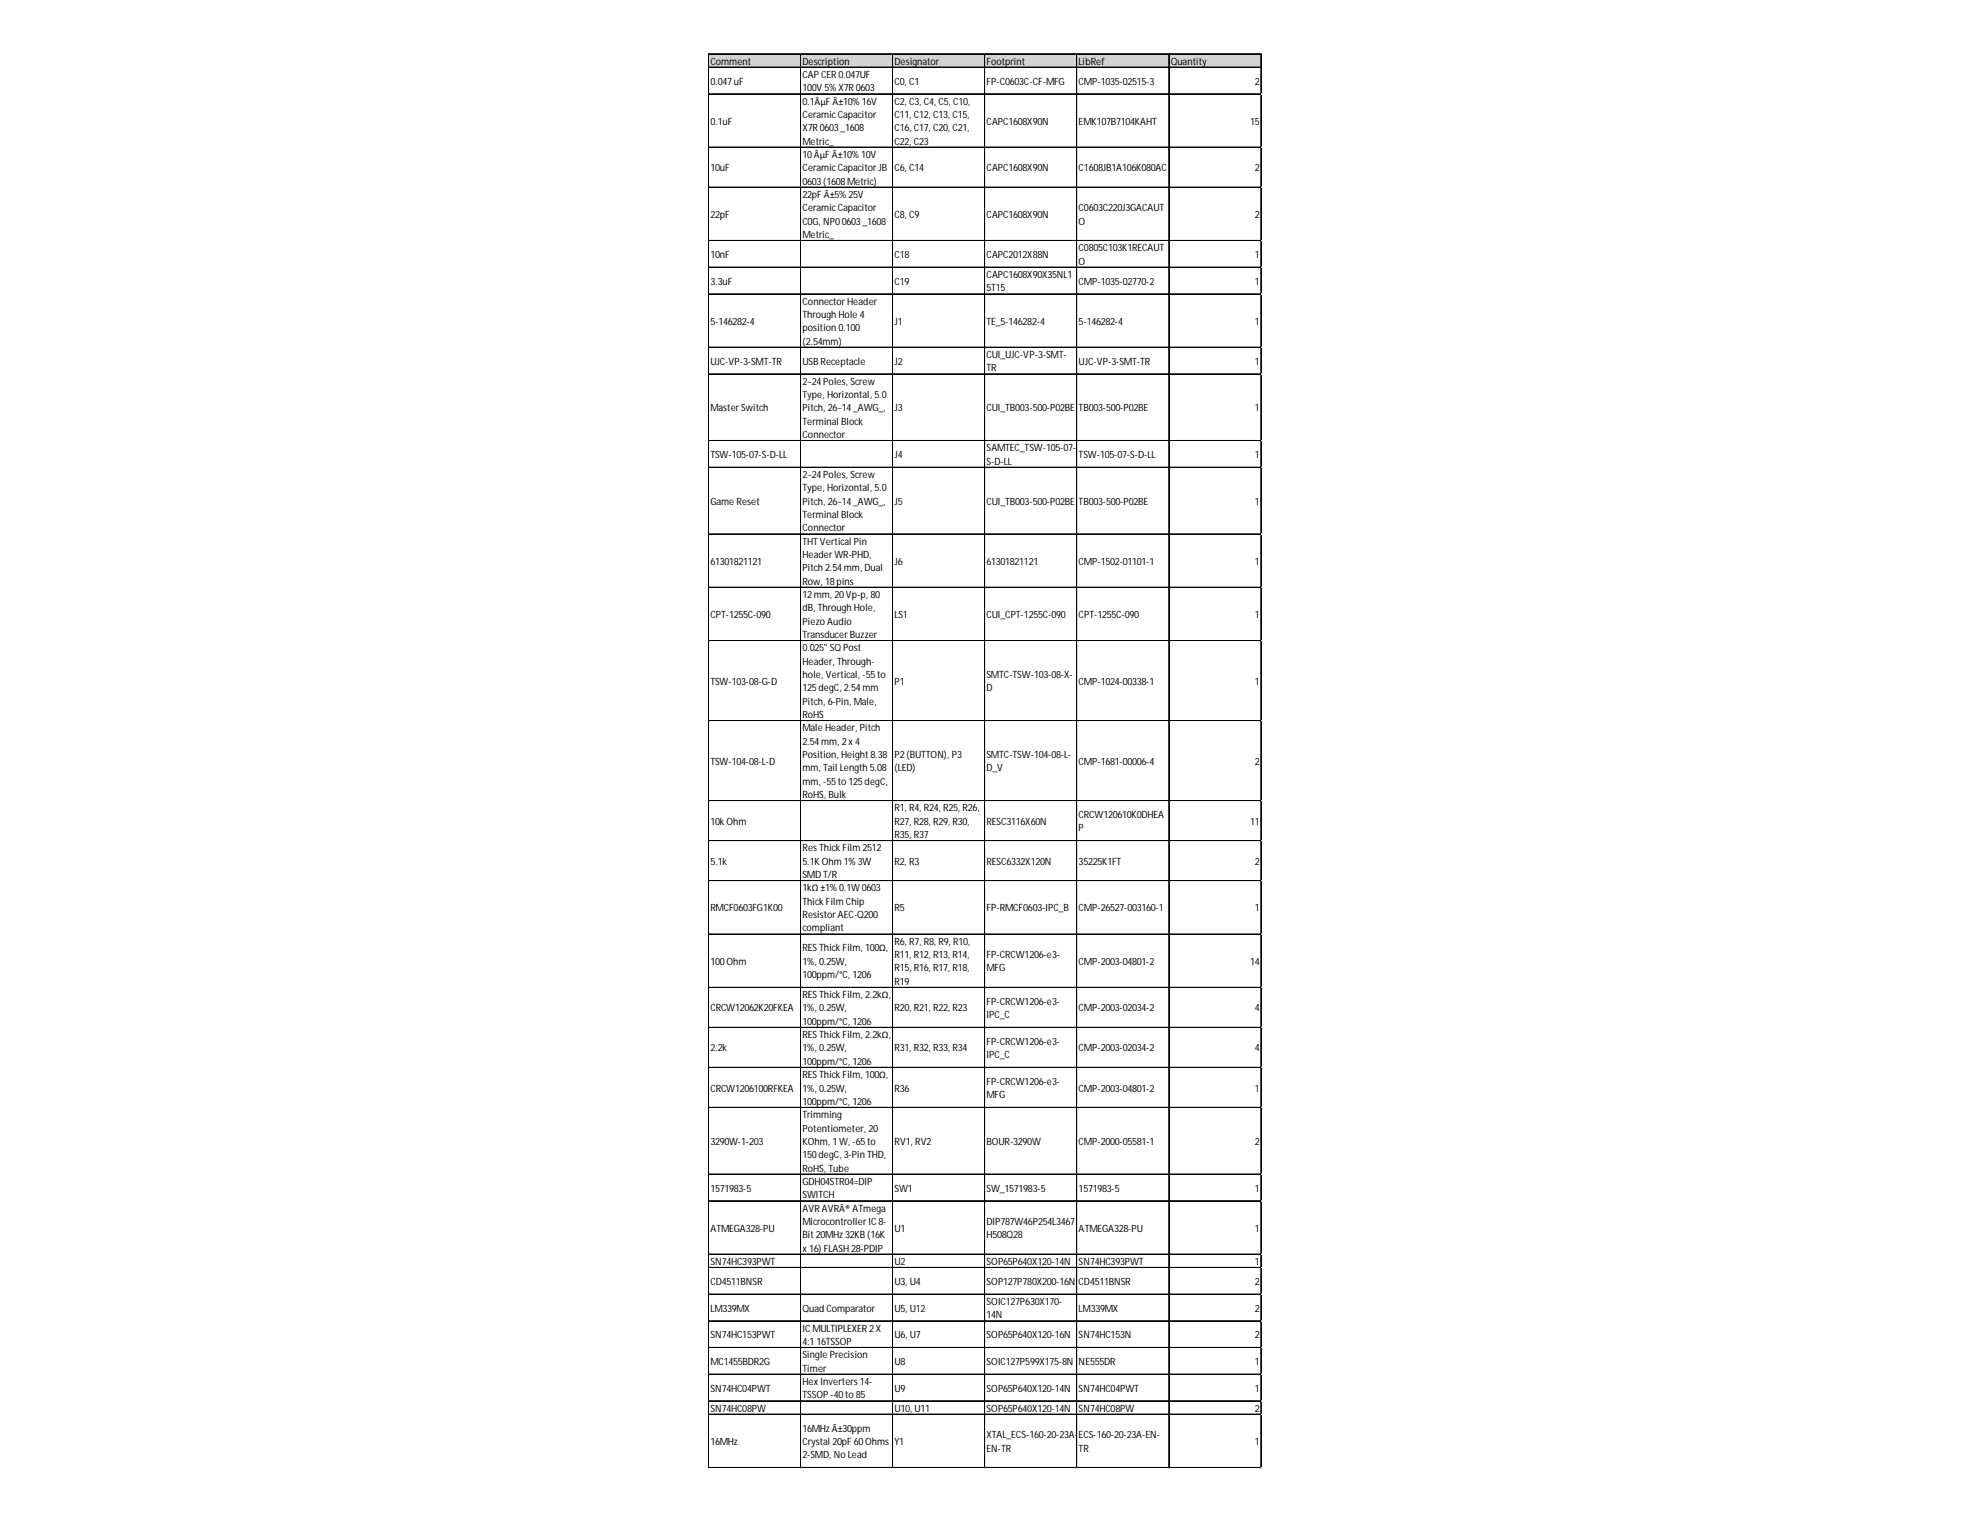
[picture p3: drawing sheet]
<svg xmlns="http://www.w3.org/2000/svg" width="279mm" height="216mm" viewBox="0 0 279 216" stroke-linecap="round" stroke-linejoin="round" font-family="sans-serif">
<defs><g id="words">
<g font-size="1.4">
<text x="100.7" y="9.1">Comment</text>
<text x="100.7" y="12">0.047uF</text>
<text x="113.7" y="9.1">Description</text>
<text x="113.7" y="11">CAP CER 0.047UF</text>
<text x="126.7" y="9.1">Designator</text>
<text x="126.7" y="12">C0, C1</text>
<text x="139.8" y="9.1">Footprint</text>
<text x="139.8" y="12">FP-C0603C-CF-MFG</text>
<text x="152.8" y="9.1">LibRef</text>
<text x="152.8" y="12">CMP-1035-02515-3</text>
<text x="165.9" y="9.1">Quantity</text>
<text x="177.8" y="12">2</text>
<text x="100.7" y="17.6">0.1uF</text>
<text x="113.7" y="12.9">100V 5% X7R 0603</text>
<text x="113.7" y="14.8">0.1ÂµF Â±10% 16V</text>
<text x="113.7" y="16.7">CeramicCapacitor</text>
<text x="126.7" y="14.8">C2, C3, C4, C5, C10,</text>
<text x="126.7" y="16.7">C11, C12, C13, C15,</text>
<text x="139.8" y="17.6">CAPC1608X90N</text>
<text x="152.8" y="17.6">EMK107B7104KAHT</text>
<text x="177.1" y="17.6">15</text>
<text x="113.7" y="18.6">X7R 0603_1608</text>
<text x="113.7" y="20.5">Metric_</text>
<text x="113.7" y="22.4">10ÂµF Â±10% 10V</text>
<text x="126.7" y="18.6">C16, C17, C20, C21,</text>
<text x="126.7" y="20.5">C22, C23</text>
<text x="100.7" y="24.3">10uF</text>
<text x="113.7" y="24.3">CeramicCapacitor JB</text>
<text x="113.7" y="26.2">0603(1608Metric)</text>
<text x="113.7" y="28">22pF Â±5% 25V</text>
<text x="113.7" y="29.9">CeramicCapacitor</text>
<text x="126.7" y="24.3">C6, C14</text>
<text x="139.8" y="24.3">CAPC1608X90N</text>
<text x="152.8" y="24.3">C1608JB1A106K080AC</text>
<text x="152.8" y="29.9">C0603C220J3GACAUT</text>
<text x="177.8" y="24.3">2</text>
<text x="100.7" y="30.9">22pF</text>
<text x="113.7" y="31.8">C0G, NP00603_1608</text>
<text x="113.7" y="33.7">Metric_</text>
<text x="126.7" y="30.9">C8, C9</text>
<text x="139.8" y="30.9">CAPC1608X90N</text>
<text x="152.8" y="31.8">O</text>
<text x="152.8" y="35.6">C0805C103K1RECAUT</text>
<text x="177.8" y="30.9">2</text>
<text x="100.7" y="36.5">10nF</text>
<text x="100.7" y="40.3">3.3uF</text>
<text x="126.7" y="36.5">C18</text>
<text x="126.7" y="40.3">C19</text>
<text x="139.8" y="36.5">CAPC2012X88N</text>
<text x="139.8" y="39.4">CAPC1608X90X35NL1</text>
<text x="139.8" y="41.3">5T15</text>
<text x="152.8" y="37.5">O</text>
<text x="152.8" y="40.3">CMP-1035-02770-2</text>
<text x="177.8" y="36.5">1</text>
<text x="177.8" y="40.3">1</text>
<text x="100.7" y="46">5-146282-4</text>
<text x="113.7" y="43.2">Connector Header</text>
<text x="113.7" y="45">Through Hole 4</text>
<text x="113.7" y="46.9">position 0.100</text>
<text x="126.7" y="46">J1</text>
<text x="139.8" y="46">TE_5-146282-4</text>
<text x="152.8" y="46">5-146282-4</text>
<text x="177.8" y="46">1</text>
<text x="100.7" y="51.7">UJC-VP-3-SMT-TR</text>
<text x="113.7" y="48.8">(2.54mm)</text>
<text x="113.7" y="51.7">USB Receptacle</text>
<text x="126.7" y="51.7">J2</text>
<text x="139.8" y="50.7">CUI_UJC-VP-3-SMT-</text>
<text x="139.8" y="52.6">TR</text>
<text x="152.8" y="51.7">UJC-VP-3-SMT-TR</text>
<text x="177.8" y="51.7">1</text>
<text x="100.7" y="58.3">MasterSwitch</text>
<text x="113.7" y="54.5">2~24Poles, Screw</text>
<text x="113.7" y="56.4">Type, Horizontal, 5.0</text>
<text x="113.7" y="58.3">Pitch, 26~14_AWG_,</text>
<text x="126.7" y="58.3">J3</text>
<text x="139.8" y="58.3">CUI_TB003-500-P02BE</text>
<text x="152.8" y="58.3">TB003-500-P02BE</text>
<text x="177.8" y="58.3">1</text>
<text x="100.7" y="64.9">TSW-105-07-S-D-LL</text>
<text x="113.7" y="60.2">Terminal Block</text>
<text x="113.7" y="62">Connector</text>
<text x="126.7" y="64.9">J4</text>
<text x="139.8" y="63.9">SAMTEC_TSW-105-07-</text>
<text x="139.8" y="65.8">S-D-LL</text>
<text x="152.8" y="64.9">TSW-105-07-S-D-LL</text>
<text x="177.8" y="64.9">1</text>
<text x="100.7" y="71.5">Game Reset</text>
<text x="113.7" y="67.7">2~24Poles, Screw</text>
<text x="113.7" y="69.6">Type, Horizontal, 5.0</text>
<text x="113.7" y="71.5">Pitch, 26~14_AWG_,</text>
<text x="126.7" y="71.5">J5</text>
<text x="139.8" y="71.5">CUI_TB003-500-P02BE</text>
<text x="152.8" y="71.5">TB003-500-P02BE</text>
<text x="177.8" y="71.5">1</text>
<text x="113.7" y="73.4">Terminal Block</text>
<text x="113.7" y="75.3">Connector</text>
<text x="113.7" y="77.2">THT Vertical Pin</text>
<text x="100.7" y="80">61301821121</text>
<text x="113.7" y="79.1">HeaderWR-PHD,</text>
<text x="113.7" y="80.9">Pitch 2.54mm, Dual</text>
<text x="113.7" y="82.8">Row, 18pins</text>
<text x="126.7" y="80">J6</text>
<text x="139.8" y="80">61301821121</text>
<text x="152.8" y="80">CMP-1502-01101-1</text>
<text x="177.8" y="80">1</text>
<text x="100.7" y="87.6">CPT-1255C-090</text>
<text x="113.7" y="84.7">12mm, 20Vp-p, 80</text>
<text x="113.7" y="86.6">dB, Through Hole,</text>
<text x="113.7" y="88.5">Piezo Audio</text>
<text x="126.7" y="87.6">LS1</text>
<text x="139.8" y="87.6">CUI_CPT-1255C-090</text>
<text x="152.8" y="87.6">CPT-1255C-090</text>
<text x="177.8" y="87.6">1</text>
<text x="113.7" y="90.4">TransducerBuzzer</text>
<text x="113.7" y="92.3">0.025&quot; SQ Post</text>
<text x="113.7" y="94.2">Header, Through-</text>
<text x="100.7" y="97">TSW-103-08-G-D</text>
<text x="113.7" y="96.1">hole, Vertical, -55to</text>
<text x="113.7" y="97.9">125degC, 2.54mm</text>
<text x="113.7" y="99.8">Pitch, 6-Pin, Male,</text>
<text x="113.7" y="101.7">RoHS</text>
<text x="126.7" y="97">P1</text>
<text x="139.8" y="96.1">SMTC-TSW-103-08-X-</text>
<text x="139.8" y="97.9">D</text>
<text x="152.8" y="97">CMP-1024-00338-1</text>
<text x="177.8" y="97">1</text>
<text x="113.7" y="103.6">Male Header, Pitch</text>
<text x="113.7" y="105.5">2.54mm, 2x 4</text>
<text x="113.7" y="107.4">Position, Height 8.38</text>
<text x="126.7" y="107.4">P2(BUTTON), P3</text>
<text x="139.8" y="107.4">SMTC-TSW-104-08-L-</text>
<text x="100.7" y="108.3">TSW-104-08-L-D</text>
<text x="113.7" y="109.3">mm, Tail Length 5.08</text>
<text x="113.7" y="111.2">mm, -55to 125degC,</text>
<text x="113.7" y="113.1">RoHS, Bulk</text>
<text x="126.7" y="109.3">(LED)</text>
<text x="139.8" y="109.3">D_V</text>
<text x="152.8" y="108.3">CMP-1681-00006-4</text>
<text x="177.8" y="108.3">2</text>
<text x="100.7" y="116.8">10k Ohm</text>
<text x="126.7" y="115">R1, R4, R24, R25, R26,</text>
<text x="126.7" y="116.8">R27, R28, R29, R30,</text>
<text x="126.7" y="118.7">R35, R37</text>
<text x="139.8" y="116.8">RESC3116X60N</text>
<text x="152.8" y="115.9">CRCW120610K0DHEA</text>
<text x="152.8" y="117.8">P</text>
<text x="177.1" y="116.8">11</text>
<text x="100.7" y="122.5">5.1k</text>
<text x="113.7" y="120.6">ResThick Film 2512</text>
<text x="113.7" y="122.5">5.1K Ohm 1% 3W</text>
<text x="113.7" y="124.4">SMD T/R</text>
<text x="126.7" y="122.5">R2, R3</text>
<text x="139.8" y="122.5">RESC6332X120N</text>
<text x="152.8" y="122.5">35225K1FT</text>
<text x="177.8" y="122.5">2</text>
<text x="100.7" y="129.1">RMCF0603FG1K00</text>
<text x="113.7" y="126.3">1kΩ ±1% 0.1W 0603</text>
<text x="113.7" y="128.2">Thick Film Chip</text>
<text x="113.7" y="130.1">Resistor AEC-Q200</text>
<text x="113.7" y="132">compliant</text>
<text x="126.7" y="129.1">R5</text>
<text x="139.8" y="129.1">FP-RMCF0603-IPC_B</text>
<text x="152.8" y="129.1">CMP-26527-003160-1</text>
<text x="177.8" y="129.1">1</text>
<text x="100.7" y="136.7">100Ohm</text>
<text x="113.7" y="134.8">RESThick Film, 100Ω,</text>
<text x="113.7" y="136.7">1%, 0.25W,</text>
<text x="126.7" y="133.8">R6, R7, R8, R9, R10,</text>
<text x="126.7" y="135.7">R11, R12, R13, R14,</text>
<text x="126.7" y="137.6">R15, R16, R17, R18,</text>
<text x="139.8" y="135.7">FP-CRCW1206-e3-</text>
<text x="139.8" y="137.6">MFG</text>
<text x="152.8" y="136.7">CMP-2003-04801-2</text>
<text x="177.1" y="136.7">14</text>
<text x="100.7" y="143.3">CRCW12062K20FKEA</text>
<text x="113.7" y="138.6">100ppm/°C, 1206</text>
<text x="113.7" y="141.4">RESThick Film, 2.2kΩ,</text>
<text x="113.7" y="143.3">1%, 0.25W,</text>
<text x="126.7" y="139.5">R19</text>
<text x="126.7" y="143.3">R20, R21, R22, R23</text>
<text x="139.8" y="142.3">FP-CRCW1206-e3-</text>
<text x="152.8" y="143.3">CMP-2003-02034-2</text>
<text x="177.8" y="143.3">4</text>
<text x="100.7" y="149">2.2k</text>
<text x="113.7" y="145.2">100ppm/°C, 1206</text>
<text x="113.7" y="147.1">RESThick Film, 2.2kΩ,</text>
<text x="113.7" y="149">1%, 0.25W,</text>
<text x="126.7" y="149">R31, R32, R33, R34</text>
<text x="139.8" y="144.2">IPC_C</text>
<text x="139.8" y="148">FP-CRCW1206-e3-</text>
<text x="139.8" y="149.9">IPC_C</text>
<text x="152.8" y="149">CMP-2003-02034-2</text>
<text x="177.8" y="149">4</text>
<text x="100.7" y="154.6">CRCW1206100RFKEA</text>
<text x="113.7" y="150.9">100ppm/°C, 1206</text>
<text x="113.7" y="152.7">RESThick Film, 100Ω,</text>
<text x="113.7" y="154.6">1%, 0.25W,</text>
<text x="126.7" y="154.6">R36</text>
<text x="139.8" y="153.7">FP-CRCW1206-e3-</text>
<text x="139.8" y="155.6">MFG</text>
<text x="152.8" y="154.6">CMP-2003-04801-2</text>
<text x="177.8" y="154.6">1</text>
<text x="113.7" y="156.5">100ppm/°C, 1206</text>
<text x="113.7" y="158.4">Trimming</text>
<text x="113.7" y="160.3">Potentiometer, 20</text>
<text x="100.7" y="162.2">3290W-1-203</text>
<text x="113.7" y="162.2">KOhm, 1W, -65to</text>
<text x="113.7" y="164.1">150degC, 3-Pin THD,</text>
<text x="113.7" y="166">RoHS, Tube</text>
<text x="113.7" y="167.9">GDH04STR04=DIP</text>
<text x="126.7" y="162.2">RV1, RV2</text>
<text x="139.8" y="162.2">BOUR-3290W</text>
<text x="152.8" y="162.2">CMP-2000-05581-1</text>
<text x="177.8" y="162.2">2</text>
<text x="100.7" y="168.8">1571983-5</text>
<text x="113.7" y="169.7">SWITCH</text>
<text x="113.7" y="171.6">AVR AVRÂ® ATmega</text>
<text x="113.7" y="173.5">MicrocontrollerIC8-</text>
<text x="126.7" y="168.8">SW1</text>
<text x="139.8" y="168.8">SW_1571983-5</text>
<text x="139.8" y="173.5">DIP787W46P254L3467</text>
<text x="152.8" y="168.8">1571983-5</text>
<text x="177.8" y="168.8">1</text>
<text x="100.7" y="174.5">ATMEGA328-PU</text>
<text x="100.7" y="179.2">SN74HC393PWT</text>
<text x="113.7" y="175.4">Bit 20MHz 32KB (16K</text>
<text x="113.7" y="177.3">x 16) FLASH 28-PDIP</text>
<text x="126.7" y="174.5">U1</text>
<text x="126.7" y="179.2">U2</text>
<text x="139.8" y="175.4">H508Q28</text>
<text x="139.8" y="179.2">SOP65P640X120-14N</text>
<text x="152.8" y="174.5">ATMEGA328-PU</text>
<text x="152.8" y="179.2">SN74HC393PWT</text>
<text x="177.8" y="174.5">1</text>
<text x="177.8" y="179.2">1</text>
<text x="100.7" y="182">CD4511BNSR</text>
<text x="100.7" y="185.8">LM339MX</text>
<text x="113.7" y="185.8">Quad Comparator</text>
<text x="126.7" y="182">U3, U4</text>
<text x="126.7" y="185.8">U5, U12</text>
<text x="139.8" y="182">SOP127P780X200-16N</text>
<text x="139.8" y="184.9">SOIC127P630X170-</text>
<text x="152.8" y="182">CD4511BNSR</text>
<text x="152.8" y="185.8">LM339MX</text>
<text x="177.8" y="182">2</text>
<text x="177.8" y="185.8">2</text>
<text x="100.7" y="189.6">SN74HC153PWT</text>
<text x="113.7" y="188.6">ICMULTIPLEXER 2X</text>
<text x="113.7" y="190.5">4:1</text>
<text x="115.7" y="190.5">16TSSOP</text>
<text x="126.7" y="189.6">U6, U7</text>
<text x="139.8" y="186.8">14N</text>
<text x="139.8" y="189.6">SOP65P640X120-16N</text>
<text x="152.8" y="189.6">SN74HC153N</text>
<text x="177.8" y="189.6">2</text>
<text x="100.7" y="193.4">MC1455BDR2G</text>
<text x="100.7" y="197.1">SN74HC04PWT</text>
<text x="113.7" y="192.4">Single Precision</text>
<text x="113.7" y="194.3">Timer</text>
<text x="113.7" y="196.2">Hex Inverters14-</text>
<text x="126.7" y="193.4">U8</text>
<text x="126.7" y="197.1">U9</text>
<text x="139.8" y="193.4">SOIC127P599X175-8N</text>
<text x="139.8" y="197.1">SOP65P640X120-14N</text>
<text x="152.8" y="193.4">NE555DR</text>
<text x="152.8" y="197.1">SN74HC04PWT</text>
<text x="177.8" y="193.4">1</text>
<text x="177.8" y="197.1">1</text>
<text x="100.7" y="200">SN74HC08PW</text>
<text x="113.7" y="198.1">TSSOP -40to 85</text>
<text x="113.7" y="202.8">16MHz Â±30ppm</text>
<text x="126.7" y="200">U10, U11</text>
<text x="139.8" y="200">SOP65P640X120-14N</text>
<text x="139.8" y="203.8">XTAL_ECS-160-20-23A-</text>
<text x="152.8" y="200">SN74HC08PW</text>
<text x="152.8" y="203.8">ECS-160-20-23A-EN-</text>
<text x="177.8" y="200">2</text>
<text x="100.7" y="204.7">16MHz</text>
<text x="113.7" y="204.7">Crystal 20pF 60Ohms</text>
<text x="113.7" y="206.6">2-SMD, No Lead</text>
<text x="126.7" y="204.7">Y1</text>
<text x="139.8" y="205.6">EN-TR</text>
<text x="152.8" y="205.6">TR</text>
<text x="177.8" y="204.7">1</text>
</g>
</g></defs>
<path d="M100.4 7.7h78.4v1.9h-78.4z" fill="#d3d3d3"/>
<g fill="none" stroke="#000" stroke-width=".14">
<path d="M100.4 7.6v200.4M100.5 7.6h78.2M100.5 7.7h78.2M100.5 9.5h78.2M100.5 13.3h78.2M113.4 7.7v200.3M113.5 7.7v200.3M126.5 7.7v200.3M139.5 7.7v200.3M152.5 7.7v200.3M152.6 7.7v200.3M165.6 7.7v200.3"/>
<path d="M178.6 7.7v200.3M178.7 7.7v200.3M100.5 20.8h78.2M100.5 20.9h78.2M100.5 26.5h78.2M100.5 34.1h78.2M100.5 37.8h78.2M100.5 37.9h78.2M100.5 41.6h78.2M100.5 41.7h78.2M100.5 49.2h78.2M100.5 53h78.2"/>
<path d="M100.5 62.4h78.2M100.5 66.2h78.2M100.5 75.6h78.2M100.5 75.7h78.2M100.5 83.2h78.2M100.5 90.7h78.2M100.5 90.8h78.2M100.5 102.1h78.2M100.5 113.4h78.2M100.5 113.5h78.2M100.5 119.1h78.2M100.5 124.8h78.2"/>
<path d="M100.5 132.3h78.2M100.5 132.4h78.2M100.5 139.9h78.2M100.5 145.5h78.2M100.5 145.6h78.2M100.5 151.2h78.2M100.5 151.3h78.2M100.5 156.9h78.2M100.5 166.3h78.2M100.5 166.4h78.2M100.5 170.1h78.2M100.5 177.7h78.2"/>
<path d="M100.5 179.5h78.2M100.5 179.6h78.2M100.5 183.3h78.2M100.5 183.4h78.2M100.5 187.1h78.2M100.5 190.9h78.2M100.5 194.7h78.2M100.5 198.4h78.2M100.5 198.5h78.2M100.5 200.3h78.2M100.5 200.4h78.2M100.5 207.9h78.2"/>
</g>
<path d="M100.4 208h.1" fill="none" stroke="#e0e0e0" stroke-width=".14"/>
<path d="M100.4 208h.1z" fill="#e0e0e0"/>
<path d="M113.4 208h.1" fill="none" stroke="#e0e0e0" stroke-width=".14"/>
<path d="M113.4 208h.1z" fill="#e0e0e0"/>
<path d="M126.5 208h.1" fill="none" stroke="#e0e0e0" stroke-width=".14"/>
<path d="M126.5 208h.1z" fill="#e0e0e0"/>
<path d="M139.5 208h.1" fill="none" stroke="#e0e0e0" stroke-width=".14"/>
<path d="M139.5 208h.1z" fill="#e0e0e0"/>
<path d="M152.5 208h.1" fill="none" stroke="#e0e0e0" stroke-width=".14"/>
<path d="M152.5 208h.1z" fill="#e0e0e0"/>
<path d="M165.6 208h.1" fill="none" stroke="#e0e0e0" stroke-width=".14"/>
<path d="M165.6 208h.1z" fill="#e0e0e0"/>
<path d="M178.6 208h.1" fill="none" stroke="#e0e0e0" stroke-width=".14"/>
<path d="M178.6 208h.1z" fill="#e0e0e0"/>
<path d="M178.7 13.3h.1" fill="none" stroke="#e0e0e0" stroke-width=".14"/>
<path d="M178.7 13.3l.1 .1z" fill="#e0e0e0"/>
<path d="M178.7 20.8h.1" fill="none" stroke="#e0e0e0" stroke-width=".14"/>
<path d="M178.7 20.8l.1 .1z" fill="#e0e0e0"/>
<path d="M178.7 26.5h.1" fill="none" stroke="#e0e0e0" stroke-width=".14"/>
<path d="M178.7 26.5l.1 .1z" fill="#e0e0e0"/>
<path d="M178.7 34.1h.1" fill="none" stroke="#e0e0e0" stroke-width=".14"/>
<path d="M178.7 34.1l.1 .1z" fill="#e0e0e0"/>
<path d="M178.7 37.8h.1" fill="none" stroke="#e0e0e0" stroke-width=".14"/>
<path d="M178.7 37.8l.1 .1z" fill="#e0e0e0"/>
<path d="M178.7 41.6h.1" fill="none" stroke="#e0e0e0" stroke-width=".14"/>
<path d="M178.7 41.6l.1 .1z" fill="#e0e0e0"/>
<path d="M178.7 49.2h.1" fill="none" stroke="#e0e0e0" stroke-width=".14"/>
<path d="M178.7 49.2l.1 .1z" fill="#e0e0e0"/>
<path d="M178.7 53h.1" fill="none" stroke="#e0e0e0" stroke-width=".14"/>
<path d="M178.7 53h.1z" fill="#e0e0e0"/>
<path d="M178.7 62.4h.1" fill="none" stroke="#e0e0e0" stroke-width=".14"/>
<path d="M178.7 62.4l.1 .1z" fill="#e0e0e0"/>
<path d="M178.7 66.2h.1" fill="none" stroke="#e0e0e0" stroke-width=".14"/>
<path d="M178.7 66.2l.1 .1z" fill="#e0e0e0"/>
<path d="M178.7 75.6h.1" fill="none" stroke="#e0e0e0" stroke-width=".14"/>
<path d="M178.7 75.6l.1 .1z" fill="#e0e0e0"/>
<path d="M178.7 83.2h.1" fill="none" stroke="#e0e0e0" stroke-width=".14"/>
<path d="M178.7 83.2l.1 .1z" fill="#e0e0e0"/>
<path d="M178.7 90.7h.1" fill="none" stroke="#e0e0e0" stroke-width=".14"/>
<path d="M178.7 90.7l.1 .1z" fill="#e0e0e0"/>
<path d="M178.7 102.1h.1" fill="none" stroke="#e0e0e0" stroke-width=".14"/>
<path d="M178.7 102.1l.1 .1z" fill="#e0e0e0"/>
<path d="M178.7 113.4h.1" fill="none" stroke="#e0e0e0" stroke-width=".14"/>
<path d="M178.7 113.4l.1 .1z" fill="#e0e0e0"/>
<path d="M178.7 119.1h.1" fill="none" stroke="#e0e0e0" stroke-width=".14"/>
<path d="M178.7 119.1l.1 .1z" fill="#e0e0e0"/>
<path d="M178.7 124.8h.1" fill="none" stroke="#e0e0e0" stroke-width=".14"/>
<path d="M178.7 124.8h.1z" fill="#e0e0e0"/>
<path d="M178.7 132.3h.1" fill="none" stroke="#e0e0e0" stroke-width=".14"/>
<path d="M178.7 132.3l.1 .1z" fill="#e0e0e0"/>
<path d="M178.7 139.9h.1" fill="none" stroke="#e0e0e0" stroke-width=".14"/>
<path d="M178.7 139.9l.1 .1z" fill="#e0e0e0"/>
<path d="M178.7 145.5h.1" fill="none" stroke="#e0e0e0" stroke-width=".14"/>
<path d="M178.7 145.5l.1 .1z" fill="#e0e0e0"/>
<path d="M178.7 151.2h.1" fill="none" stroke="#e0e0e0" stroke-width=".14"/>
<path d="M178.7 151.2l.1 .1z" fill="#e0e0e0"/>
<path d="M178.7 156.9h.1" fill="none" stroke="#e0e0e0" stroke-width=".14"/>
<path d="M178.7 156.9l.1 .1z" fill="#e0e0e0"/>
<path d="M178.7 166.3h.1" fill="none" stroke="#e0e0e0" stroke-width=".14"/>
<path d="M178.7 166.3l.1 .1z" fill="#e0e0e0"/>
<path d="M178.7 170.1h.1" fill="none" stroke="#e0e0e0" stroke-width=".14"/>
<path d="M178.7 170.1l.1 .1z" fill="#e0e0e0"/>
<path d="M178.7 177.7h.1" fill="none" stroke="#e0e0e0" stroke-width=".14"/>
<path d="M178.7 177.7h.1z" fill="#e0e0e0"/>
<path d="M178.7 179.5h.1" fill="none" stroke="#e0e0e0" stroke-width=".14"/>
<path d="M178.7 179.5l.1 .1z" fill="#e0e0e0"/>
<path d="M178.7 183.3h.1" fill="none" stroke="#e0e0e0" stroke-width=".14"/>
<path d="M178.7 183.3l.1 .1z" fill="#e0e0e0"/>
<path d="M178.7 187.1h.1" fill="none" stroke="#e0e0e0" stroke-width=".14"/>
<path d="M178.7 187.1l.1 .1z" fill="#e0e0e0"/>
<path d="M178.7 190.9h.1" fill="none" stroke="#e0e0e0" stroke-width=".14"/>
<path d="M178.7 190.9l.1 .1z" fill="#e0e0e0"/>
<path d="M178.7 194.7h.1" fill="none" stroke="#e0e0e0" stroke-width=".14"/>
<path d="M178.7 194.7l.1 .1z" fill="#e0e0e0"/>
<path d="M178.7 198.4h.1" fill="none" stroke="#e0e0e0" stroke-width=".14"/>
<path d="M178.7 198.4l.1 .1z" fill="#e0e0e0"/>
<path d="M178.7 200.3h.1" fill="none" stroke="#e0e0e0" stroke-width=".14"/>
<path d="M178.7 200.3l.1 .1z" fill="#e0e0e0"/>
<path d="M178.7 207.9h.1" fill="none" stroke="#e0e0e0" stroke-width=".14"/>
<path d="M178.7 207.9l.1 .1z" fill="#e0e0e0"/>
<use href="#words"/>
</svg>
